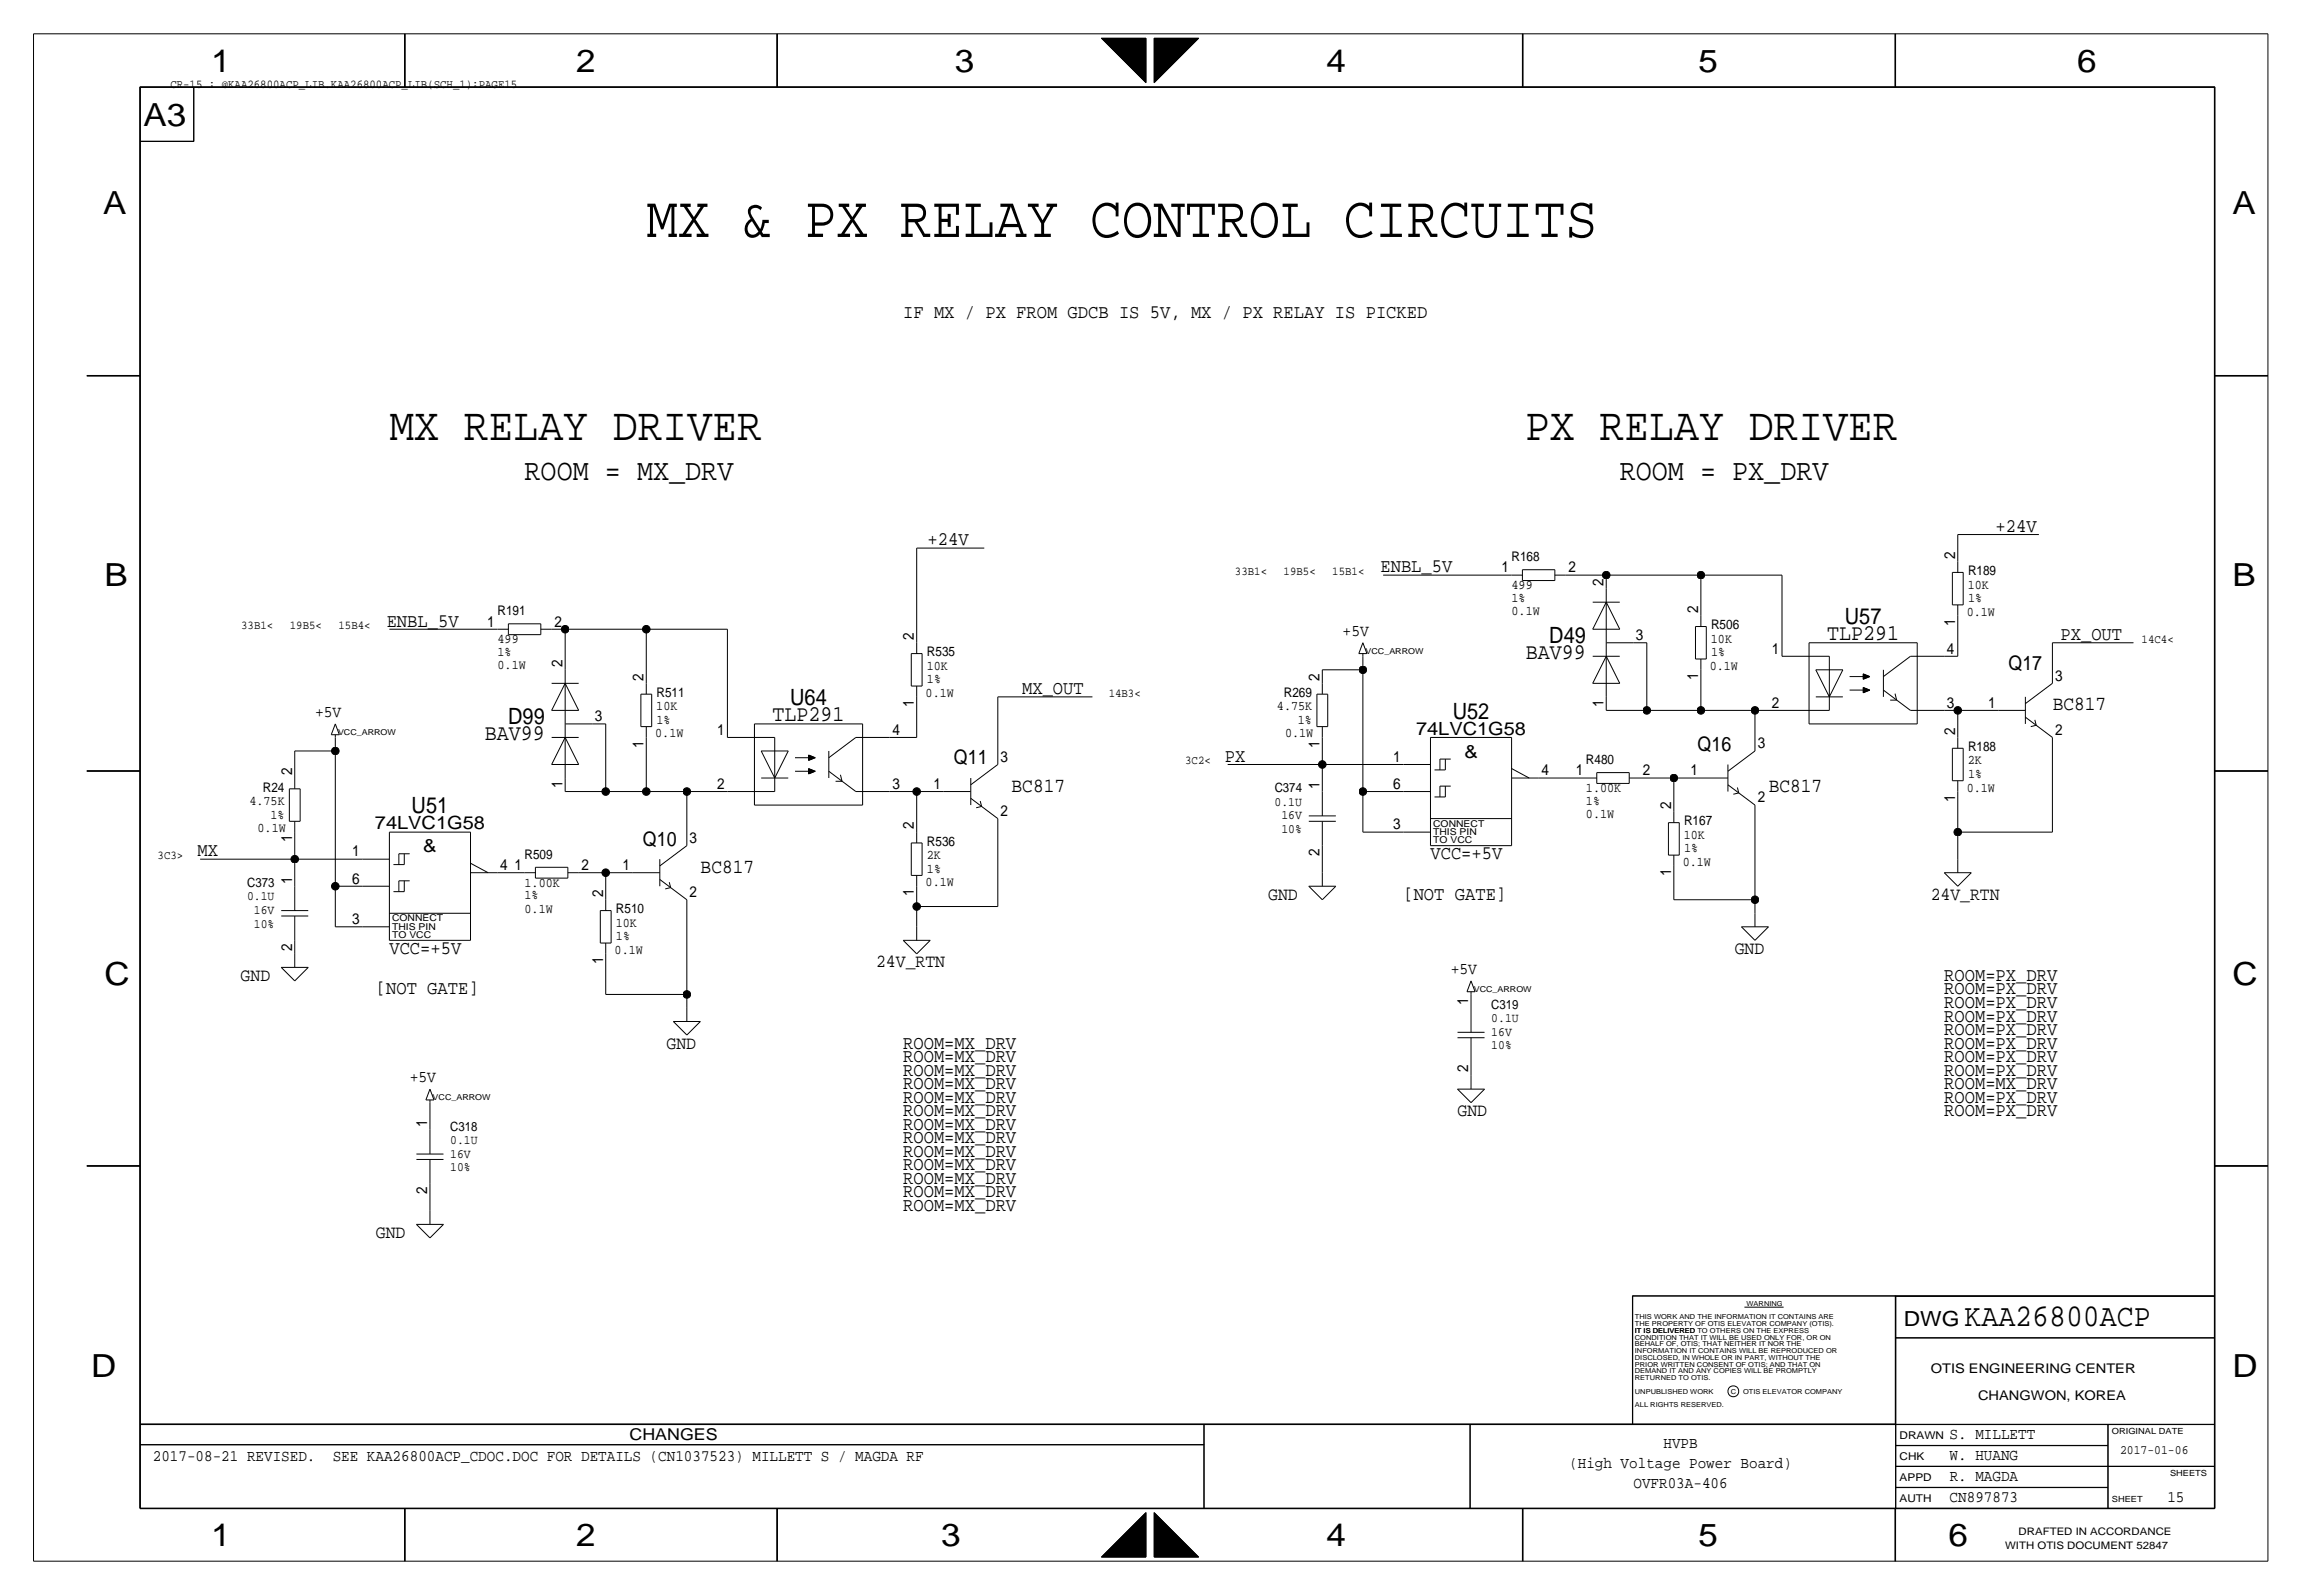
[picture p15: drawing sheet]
<svg xmlns="http://www.w3.org/2000/svg" width="432mm" height="300mm" viewBox="0 0 432 300" stroke-linecap="round" stroke-linejoin="round" font-family="sans-serif">
<defs><g id="words">
<text font-size="11.1" x="121.4" y="44.5">MX &amp; PX RELAY CONTROL CIRCUITS</text>
<g font-size="8.7">
<text x="73.2" y="82.6">MX RELAY DRIVER</text>
<text x="286.5" y="82.6">PX RELAY DRIVER</text>
</g>
<g font-size="6">
<text x="39.7" y="13.5">1</text>
<text x="108.3" y="13.5">2</text>
<text x="179.4" y="13.5">3</text>
<text x="249.2" y="13.5">4</text>
<text x="319.1" y="13.5">5</text>
<text x="390.2" y="13.5">6</text>
<text x="27" y="23.7">A3</text>
<text x="19.4" y="40.2">A</text>
<text x="419.4" y="40.2">A</text>
<text x="19.7" y="110">B</text>
<text x="419.4" y="110">B</text>
<text x="19.7" y="185">C</text>
<text x="419.4" y="185">C</text>
<text x="17.1" y="258.6">D</text>
<text x="419.4" y="258.6">D</text>
<text x="39.7" y="290.4">1</text>
<text x="108.3" y="290.4">2</text>
<text x="176.8" y="290.4">3</text>
<text x="249.2" y="290.4">4</text>
<text x="319.1" y="290.4">5</text>
<text x="366.1" y="290.4">6</text>
</g>
<text font-size="5.9" x="369.1" y="249">KAA26800ACP</text>
<g font-size="5.6">
<text x="98.6" y="90.2">ROOM = MX_DRV</text>
<text x="304.3" y="90.2">ROOM = PX_DRV</text>
</g>
<g font-size="4.2">
<text x="346.6" y="117.1">U57</text>
<text x="286.7" y="123.7">BAV99</text>
<text x="291.1" y="120.7">D49</text>
<text x="343.3" y="120.2">TLP291</text>
<text x="95.5" y="135.9">D99</text>
<text x="145.1" y="135.4">TLP291</text>
<text x="148.4" y="132.4">U64</text>
<text x="272.9" y="134.9">U52</text>
<text x="91.1" y="139">BAV99</text>
<text x="77.3" y="152.7">U51</text>
</g>
<text font-size="3.9" x="357.6" y="249">DWG</text>
<g font-size="3.8">
<text x="377.3" y="125.8">Q17</text>
<text x="385.6" y="133.4">BC817</text>
<text x="179.2" y="143.6">Q11</text>
<text x="318.9" y="141">Q16</text>
<text x="190" y="148.6">BC817</text>
<text x="332.3" y="148.6">BC817</text>
<text x="120.8" y="158.8">Q10</text>
<text x="131.6" y="163.9">BC817</text>
</g>
<g font-size="3.6">
<text x="169.7" y="59.7">IF MX / PX FROM GDCB IS 5V, MX / PX RELAY IS PICKED</text>
<text x="374.9" y="99.9">+24V</text>
<text x="174.2" y="102.4">+24V</text>
<text x="259.3" y="107.5">ENBL_5V</text>
<text x="72.6" y="117.7">ENBL_5V</text>
<text x="387.1" y="120.2">PX_OUT</text>
<text x="192" y="130.4">MX_OUT</text>
<text x="230.1" y="143.1">PX</text>
<text x="37.1" y="160.8">MX</text>
<text x="268.7" y="161.3">VCC=+5V</text>
<text x="263.7" y="169">[NOT GATE]</text>
<text x="73.2" y="179.1">VCC=+5V</text>
<text x="365.3" y="184.2">ROOM=PX_DRV</text>
<text x="70.6" y="186.7">[NOT GATE]</text>
<text x="365.2" y="191.8">ROOM=PX_DRV</text>
<text x="365.2" y="189.3">ROOM=PX_DRV</text>
<text x="365.2" y="186.7">ROOM=PX_DRV</text>
<text x="365.3" y="196.9">ROOM=PX_DRV</text>
<text x="365.3" y="194.4">ROOM=PX_DRV</text>
<text x="169.7" y="202">ROOM=MX_DRV</text>
<text x="169.7" y="199.4">ROOM=MX_DRV</text>
<text x="365.3" y="202">ROOM=PX_DRV</text>
<text x="365.3" y="199.4">ROOM=PX_DRV</text>
<text x="169.7" y="209.6">ROOM=MX_DRV</text>
<text x="169.7" y="207.1">ROOM=MX_DRV</text>
<text x="169.7" y="204.5">ROOM=MX_DRV</text>
<text x="365.3" y="207.1">ROOM=PX_DRV</text>
<text x="365.3" y="204.5">ROOM=MX_DRV</text>
<text x="365.3" y="209.6">ROOM=PX_DRV</text>
<text x="169.7" y="214.7">ROOM=MX_DRV</text>
<text x="169.7" y="212.1">ROOM=MX_DRV</text>
<text x="169.7" y="217.2">ROOM=MX_DRV</text>
<text x="169.7" y="224.8">ROOM=MX_DRV</text>
<text x="169.7" y="227.4">ROOM=MX_DRV</text>
<text x="169.7" y="222.3">ROOM=MX_DRV</text>
</g>
<g font-size="3.5">
<text x="238.3" y="169">GND</text>
<text x="362.7" y="169">24V_RTN</text>
<text x="325.9" y="179.1">GND</text>
<text x="45.2" y="184.2">GND</text>
<text x="164.6" y="181.7">24V_RTN</text>
<text x="125.2" y="196.9">GND</text>
<text x="273.8" y="209.6">GND</text>
<text x="70.6" y="232.5">GND</text>
</g>
<g font-size="3.4">
<text x="266" y="138">74LVC1G58</text>
<text x="275.1" y="142.3">&amp;</text>
<text x="70.4" y="155.8">74LVC1G58</text>
<text x="79.5" y="160.1">&amp;</text>
</g>
<g font-size="3.1">
<text x="252.2" y="119.4">+5V</text>
<text x="59.2" y="134.7">+5V</text>
<text x="272.5" y="182.9">+5V</text>
<text x="77" y="203.3">+5V</text>
</g>
<g font-size="3">
<text x="28.7" y="274.4">2017-08-21 REVISED.</text>
<text x="62.5" y="274.4">SEE KAA26800ACP_CDOC.DOC FOR DETAILS (CN1037523) MILLETT S / MAGDA RF</text>
<text x="118.3" y="270.4">CHANGES</text>
<text x="294.8" y="275.6">(High Voltage Power Board)</text>
<text x="312.5" y="271.8">HVPB</text>
<text x="366.3" y="274.1">W. HUANG</text>
<text x="366.3" y="270.3">S. MILLETT</text>
<text x="306.9" y="279.5">OVFR03A-406</text>
<text x="366.3" y="282">CN897873</text>
<text x="366.3" y="278.2">R. MAGDA</text>
<text x="407.2" y="282">15</text>
</g>
<g font-size="2.9">
<text x="282" y="107.5">1</text>
<text x="294.6" y="107.5">2</text>
<text x="367.3" y="105" transform="rotate(-90 367.3 105)">2</text>
<text x="301.2" y="110" transform="rotate(-90 301.2 110)">2</text>
<text x="91.5" y="117.7">1</text>
<text x="104.1" y="117.7">2</text>
<text x="319" y="115.1" transform="rotate(-90 319 115.1)">2</text>
<text x="367.3" y="117.5" transform="rotate(-90 367.3 117.5)">1</text>
<text x="105.7" y="125.3" transform="rotate(-90 105.7 125.3)">2</text>
<text x="171.7" y="120.2" transform="rotate(-90 171.7 120.2)">2</text>
<text x="307.3" y="120.2">3</text>
<text x="332.8" y="122.7">1</text>
<text x="365.8" y="122.7">4</text>
<text x="120.9" y="127.8" transform="rotate(-90 120.9 127.8)">2</text>
<text x="247.9" y="127.8" transform="rotate(-90 247.9 127.8)">2</text>
<text x="319" y="127.7" transform="rotate(-90 319 127.7)">1</text>
<text x="386.1" y="127.8">3</text>
<text x="111.8" y="135.4">3</text>
<text x="134.7" y="138">1</text>
<text x="167.6" y="138">4</text>
<text x="171.7" y="132.8" transform="rotate(-90 171.7 132.8)">1</text>
<text x="301.2" y="132.8" transform="rotate(-90 301.2 132.8)">1</text>
<text x="332.8" y="132.9">2</text>
<text x="365.8" y="132.9">3</text>
<text x="367.3" y="138" transform="rotate(-90 367.3 138)">2</text>
<text x="373.5" y="132.9">1</text>
<text x="386.1" y="138">2</text>
<text x="120.9" y="140.4" transform="rotate(-90 120.9 140.4)">1</text>
<text x="188" y="143.1">3</text>
<text x="247.9" y="140.4" transform="rotate(-90 247.9 140.4)">1</text>
<text x="261.7" y="143.1">1</text>
<text x="330.2" y="140.5">3</text>
<text x="54.9" y="145.6" transform="rotate(-90 54.9 145.6)">2</text>
<text x="105.7" y="148" transform="rotate(-90 105.7 148)">1</text>
<text x="134.7" y="148.1">2</text>
<text x="167.6" y="148.1">3</text>
<text x="175.4" y="148.1">1</text>
<text x="247.9" y="148.1" transform="rotate(-90 247.9 148.1)">1</text>
<text x="261.7" y="148.1">6</text>
<text x="289.6" y="145.6">4</text>
<text x="296" y="145.6">1</text>
<text x="308.6" y="145.6">2</text>
<text x="317.6" y="145.6">1</text>
<text x="171.7" y="155.8" transform="rotate(-90 171.7 155.8)">2</text>
<text x="188" y="153.2">2</text>
<text x="261.7" y="155.8">3</text>
<text x="313.9" y="151.9" transform="rotate(-90 313.9 151.9)">2</text>
<text x="330.2" y="150.7">2</text>
<text x="367.3" y="150.6" transform="rotate(-90 367.3 150.6)">1</text>
<text x="54.9" y="158.2" transform="rotate(-90 54.9 158.2)">1</text>
<text x="66.1" y="160.8">1</text>
<text x="129.5" y="158.3">3</text>
<text x="247.9" y="160.7" transform="rotate(-90 247.9 160.7)">2</text>
<text x="54.9" y="165.9" transform="rotate(-90 54.9 165.9)">1</text>
<text x="66.1" y="165.9">6</text>
<text x="94" y="163.4">4</text>
<text x="96.6" y="163.4">1</text>
<text x="109.2" y="163.4">2</text>
<text x="116.9" y="163.4">1</text>
<text x="313.9" y="164.5" transform="rotate(-90 313.9 164.5)">1</text>
<text x="66.1" y="173.5">3</text>
<text x="113.3" y="168.5" transform="rotate(-90 113.3 168.5)">2</text>
<text x="129.5" y="168.5">2</text>
<text x="171.7" y="168.3" transform="rotate(-90 171.7 168.3)">1</text>
<text x="54.9" y="178.5" transform="rotate(-90 54.9 178.5)">2</text>
<text x="113.3" y="181" transform="rotate(-90 113.3 181)">1</text>
<text x="275.8" y="188.8" transform="rotate(-90 275.8 188.8)">1</text>
<text x="275.8" y="201.4" transform="rotate(-90 275.8 201.4)">2</text>
<text x="80.3" y="211.6" transform="rotate(-90 80.3 211.6)">1</text>
<text x="80.3" y="224.2" transform="rotate(-90 80.3 224.2)">2</text>
</g>
<g font-size="2.5">
<text x="284" y="105.4">R168</text>
<text x="284" y="110.6">499</text>
<text x="284" y="113">1%</text>
<text x="369.7" y="110.5">10K</text>
<text x="369.7" y="108">R189</text>
<text x="369.7" y="113.1">1%</text>
<text x="93.5" y="115.5">R191</text>
<text x="284" y="115.5">0.1W</text>
<text x="321.5" y="118.2">R506</text>
<text x="369.5" y="115.6">0.1W</text>
<text x="93.5" y="123.1">1%</text>
<text x="93.5" y="120.8">499</text>
<text x="93.5" y="125.7">0.1W</text>
<text x="174.1" y="125.8">10K</text>
<text x="174.1" y="123.2">R535</text>
<text x="321.2" y="125.8">0.1W</text>
<text x="321.4" y="120.7">10K</text>
<text x="321.5" y="123.2">1%</text>
<text x="123.3" y="130.9">R511</text>
<text x="173.9" y="130.9">0.1W</text>
<text x="174.1" y="128.3">1%</text>
<text x="241.2" y="130.9">R269</text>
<text x="123.3" y="133.4">10K</text>
<text x="123.3" y="135.9">1%</text>
<text x="239.9" y="133.4">4.75K</text>
<text x="243.8" y="135.9">1%</text>
<text x="123.1" y="138.5">0.1W</text>
<text x="241.4" y="138.5">0.1W</text>
<text x="297.9" y="143.5">R480</text>
<text x="369.7" y="143.6">2K</text>
<text x="369.7" y="141">R188</text>
<text x="49.4" y="148.6">R24</text>
<text x="297.9" y="148.7">1.00K</text>
<text x="369.5" y="148.6">0.1W</text>
<text x="369.7" y="146.1">1%</text>
<text x="46.9" y="151.2">4.75K</text>
<text x="50.8" y="153.7">1%</text>
<text x="297.9" y="153.6">0.1W</text>
<text x="297.9" y="151.1">1%</text>
<text x="316.4" y="155">R167</text>
<text x="48.4" y="156.3">0.1W</text>
<text x="98.6" y="161.2">R509</text>
<text x="174.1" y="161.3">2K</text>
<text x="174.1" y="158.8">R536</text>
<text x="316.3" y="157.5">10K</text>
<text x="316.4" y="160.1">1%</text>
<text x="98.6" y="166.5">1.00K</text>
<text x="173.9" y="166.4">0.1W</text>
<text x="174.1" y="163.9">1%</text>
<text x="316.1" y="162.6">0.1W</text>
<text x="98.6" y="171.4">0.1W</text>
<text x="98.6" y="168.9">1%</text>
<text x="115.7" y="171.5">R510</text>
<text x="115.5" y="179.1">0.1W</text>
<text x="115.7" y="174">10K</text>
<text x="115.7" y="176.6">1%</text>
<text x="362.7" y="257.9">OTIS ENGINEERING CENTER</text>
<text x="371.6" y="262.9">CHANGWON, KOREA</text>
</g>
<g font-size="2.4">
<text x="239.5" y="148.8">C374</text>
<text x="239.5" y="151.3">0.1U</text>
<text x="240.7" y="153.9">16V</text>
<text x="240.7" y="156.4">10%</text>
<text x="46.4" y="166.6">C373</text>
<text x="46.4" y="169.1">0.1U</text>
<text x="47.7" y="171.7">16V</text>
<text x="47.7" y="174.2">10%</text>
<text x="280.2" y="189.4">C319</text>
<text x="280.2" y="191.9">0.1U</text>
<text x="280.2" y="194.5">16V</text>
<text x="280.2" y="197.1">10%</text>
<text x="84.6" y="212.3">C318</text>
<text x="84.6" y="214.8">0.1U</text>
<text x="84.6" y="219.9">10%</text>
<text x="84.6" y="217.4">16V</text>
<text x="398.3" y="273.1">2017-01-06</text>
</g>
<g font-size="2.3">
<text x="32" y="16.6">CR-15 : @KAA26800ACP_LIB.KAA26800ACP_LIB(SCH_1):PAGE15</text>
<text x="232" y="108">33B1&lt;</text>
<text x="241.1" y="108">19B5&lt;</text>
<text x="250.3" y="108">15B1&lt;</text>
<text x="45.3" y="118.2">33B1&lt;</text>
<text x="54.5" y="118.2">19B5&lt;</text>
<text x="63.6" y="118.2">15B4&lt;</text>
<text x="402.3" y="120.7">14C4&lt;</text>
<text x="208.3" y="130.9">14B3&lt;</text>
<text x="222.7" y="143.6">3C2&lt;</text>
<text x="29.6" y="161.3">3C3&gt;</text>
</g>
<g font-size="2">
<text x="356.9" y="270.3">DRAWN</text>
<text x="356.9" y="274.1">CHK</text>
<text x="356.9" y="282">AUTH</text>
<text x="356.9" y="278.2">APPD</text>
<text x="376.7" y="290.9">WITH OTIS DOCUMENT 52847</text>
<text x="379.2" y="288.3">DRAFTED IN ACCORDANCE</text>
</g>
<g font-size="1.8">
<text x="269.2" y="155.2">CONNECT</text>
<text x="269.2" y="158.3">TO VCC</text>
<text x="269.2" y="156.8">THIS PIN</text>
<text x="73.7" y="173">CONNECT</text>
<text x="73.7" y="176.1">TO VCC</text>
<text x="73.7" y="174.5">THIS PIN</text>
</g>
<g font-size="1.6">
<text x="396.7" y="269.3">ORIGINAL DATE</text>
<text x="396.7" y="282">SHEET</text>
<text x="407.7" y="277.2">SHEETS</text>
</g>
<g font-size="1.5">
<text x="256.5" y="122.7">VCC_ARROW</text>
<text x="63.5" y="138">VCC_ARROW</text>
<text x="276.9" y="186.2">VCC_ARROW</text>
<text x="81.3" y="206.6">VCC_ARROW</text>
</g>
<g font-size="1.3">
<text x="328.1" y="245.2">WARNING</text>
<text x="307.1" y="249">THE PROPERTY OF OTIS ELEVATOR COMPANY (OTIS).</text>
<text x="307.1" y="250.3">IT IS DELIVERED</text>
<text x="307.1" y="247.8">THIS WORK AND THE INFORMATION IT CONTAINS ARE</text>
<text x="307.1" y="250.3">IT IS DELIVERED TO OTHERS ON THE EXPRESS</text>
<text x="307.1" y="251.6">CONDITION THAT IT WILL BE USED ONLY FOR, OR ON</text>
<text x="307.1" y="252.8">BEHALF OF, OTIS; THAT NEITHER IT NOR THE</text>
<text x="307.1" y="254.1">INFORMATION IT CONTAINS WILL BE REPRODUCED OR</text>
<text x="307.1" y="255.4">DISCLOSED, IN WHOLE OR IN PART, WITHOUT THE</text>
<text x="307.1" y="256.6">PRIOR WRITTEN CONSENT OF OTIS; AND THAT ON</text>
<text x="307.1" y="257.9">DEMAND IT AND ANY COPIES WILL BE PROMPTLY</text>
<text x="307.1" y="259.2">RETURNED TO OTIS.</text>
<text x="307.1" y="261.7">UNPUBLISHED WORK</text>
<text x="325.2" y="261.7">C</text>
<text x="327.5" y="261.7">OTIS ELEVATOR COMPANY</text>
<text x="307.1" y="264.3">ALL RIGHTS RESERVED.</text>
</g>
</g></defs>
<g fill="none" stroke="#000" stroke-width=".19">
<path d="M6.3 6.4v286.8zM6.3 6.4h419.8zM26.3 16.3v267zM26.3 16.3h389.8zM26.3 16.4v266.9zM26.3 16.4h389.8zM26.4 16.4h389.6zM26.4 16.4v266.9zM36.4 16.4v10.2zM76 6.4v10zM76.1 6.4v10zM145.9 6.4v10z"/>
<path d="M146 6.4v10zM206.9 7.2h8.4zM206.9 7.2l8.4 8.3zM207 7.2h.1M207 7.2v.1zM207.1 7.2v.1zM207.1 7.2v.2zM207.2 7.2v.2zM207.2 7.2v.3zM207.3 7.2v.3zM207.3 7.2v.4zM207.4 7.2v.4z"/>
<path d="M207.4 7.2v.5zM207.5 7.2v.5zM207.5 7.2v.6zM207.6 7.2v.6zM207.6 7.2v.7zM207.7 7.2v.7zM207.7 7.2v.8zM207.8 7.2v.8zM207.8 7.2v.9zM207.9 7.2v.9zM207.9 7.2v1zM208 7.2v1z"/>
<path d="M208 7.2v1.1zM208.1 7.2v1.1zM208.1 7.2v1.2zM208.2 7.2v1.2zM208.2 7.2v1.3zM208.3 7.2v1.3zM208.3 7.2v1.4zM208.4 7.2v1.4zM208.4 7.2v1.5zM208.5 7.2v1.5zM208.5 7.2v1.6zM208.6 7.2v1.6z"/>
<path d="M208.6 7.2v1.7zM208.7 7.2v1.7zM208.7 7.2v1.8zM208.8 7.2v1.8zM208.8 7.2v1.9zM208.9 7.2v1.9zM208.9 7.2v2zM209 7.2v2zM209 7.2v2.1zM209.1 7.2v2.1zM209.1 7.2v2.2zM209.2 7.2v2.2z"/>
<path d="M209.2 7.2v2.3zM209.3 7.2v2.4zM209.4 7.2v2.5zM209.5 7.2v2.6zM209.6 7.2v2.7zM209.7 7.2v2.7zM209.7 7.2v2.8zM209.8 7.2v2.8zM209.8 7.2v2.9zM209.9 7.2v2.9zM209.9 7.2v3zM210 7.2v3z"/>
<path d="M210 7.2v3.1zM210.1 7.2v3.1zM210.1 7.2v3.2zM210.2 7.2v3.2zM210.2 7.2v3.3zM210.3 7.2v3.3zM210.3 7.2v3.4zM210.4 7.2v3.4zM210.4 7.2v3.5zM210.5 7.2v3.5zM210.5 7.2v3.6zM210.6 7.2v3.6z"/>
<path d="M210.6 7.2v3.7zM210.7 7.2v3.7zM210.7 7.2v3.8zM210.8 7.2v3.8zM210.8 7.2v3.9zM210.9 7.2v3.9zM210.9 7.2v4zM211 7.2v4zM211 7.2v4.1zM211.1 7.2v4.1zM211.1 7.2v4.2zM211.2 7.2v4.2z"/>
<path d="M211.2 7.2v4.3zM211.3 7.2v4.3zM211.3 7.2v4.4zM211.4 7.2v4.4zM211.4 7.2v4.5zM211.5 7.2v4.5zM211.5 7.2v4.6zM211.6 7.2v4.6zM211.6 7.2v4.7zM211.7 7.2v4.7zM211.7 7.2v4.8zM211.8 7.2v4.8z"/>
<path d="M211.8 7.2v4.9zM211.9 7.2v4.9zM211.9 7.2v5zM212 7.2v5zM212 7.2v5.1zM212.1 7.2v5.1zM212.1 7.2v5.2zM212.2 7.2v5.2zM212.2 7.2v5.3zM212.3 7.2v5.3zM212.3 7.2v5.4zM212.4 7.2v5.4z"/>
<path d="M212.4 7.2v5.5zM212.5 7.2v5.6zM212.6 7.2v5.7zM212.7 7.2v5.8zM212.8 7.2v5.8zM212.8 7.2v5.9zM212.9 7.2v5.9zM212.9 7.2v6zM213 7.2v6zM213 7.2v6.1zM213.1 7.2v6.1zM213.1 7.2v6.2z"/>
<path d="M213.2 7.2v6.2zM213.2 7.2v6.3zM213.3 7.2v6.3zM213.3 7.2v6.4zM213.4 7.2v6.4zM213.4 7.2v6.5zM213.5 7.2v6.5zM213.5 7.2v6.6zM213.6 7.2v6.6zM213.6 7.2v6.7zM213.7 7.2v6.7zM213.7 7.2v6.8z"/>
<path d="M213.8 7.2v6.8zM213.8 7.2v6.9zM213.9 7.2v6.9zM213.9 7.2v7zM214 7.2v7zM214 7.2v7.1zM214.1 7.2v7.1zM214.1 7.2v7.2zM214.2 7.2v7.2zM214.2 7.2v7.3zM214.3 7.2v7.3zM214.3 7.2v7.4z"/>
<path d="M214.4 7.2v7.4zM214.4 7.2v7.5zM214.5 7.2v7.5zM214.5 7.2v7.6zM214.6 7.2v7.6zM214.6 7.2v7.7zM214.7 7.2v7.7zM214.7 7.2v7.8zM214.8 7.2v7.8zM214.8 7.2v7.9zM214.9 7.2v7.9zM214.9 7.2v8z"/>
<path d="M215 7.2v8zM215 7.2v8.1zM215.1 7.2v8.1zM215.1 7.2v8.2zM215.2 7.2v8.2zM215.2 7.2v8.3zM215.3 7.2v8.3zM216.8 7.2v8.3zM216.8 7.2h8.4zM216.9 7.2v8.3zM216.9 7.2v8.2zM217 7.2v8.2z"/>
<path d="M217 7.2v8.1zM217.1 7.2v8.1zM217.1 7.2v8zM217.2 7.2v8zM217.2 7.2v7.9zM217.3 7.2v7.9zM217.3 7.2v7.8zM217.4 7.2v7.8zM217.4 7.2v7.7zM217.5 7.2v7.7zM217.5 7.2v7.6zM217.6 7.2v7.6z"/>
<path d="M217.6 7.2v7.5zM217.7 7.2v7.5zM217.7 7.2v7.4zM217.8 7.2v7.4zM217.8 7.2v7.3zM217.9 7.2v7.3zM217.9 7.2v7.2zM218 7.2v7.2zM218 7.2v7.1zM218.1 7.2v7.1zM218.1 7.2v7zM218.2 7.2v7z"/>
<path d="M218.2 7.2v6.9zM218.3 7.2v6.9zM218.3 7.2v6.8zM218.4 7.2v6.8zM218.4 7.2v6.7zM218.5 7.2v6.7zM218.5 7.2v6.6zM218.6 7.2v6.6zM218.6 7.2v6.5zM218.7 7.2v6.5zM218.7 7.2v6.4zM218.8 7.2v6.4z"/>
<path d="M218.8 7.2v6.3zM218.9 7.2v6.3zM218.9 7.2v6.2zM219 7.2v6.2zM219 7.2v6.1zM219.1 7.2v6.1zM219.2 7.2v6zM219.3 7.2v5.9zM219.4 7.2v5.8zM219.5 7.2v5.7zM219.6 7.2v5.6zM219.7 7.2v5.5z"/>
<path d="M219.7 7.2v5.4zM219.8 7.2v5.4zM219.8 7.2v5.3zM219.9 7.2v5.3zM219.9 7.2v5.2zM220 7.2v5.2zM220 7.2v5.1zM220.1 7.2v5.1zM220.1 7.2v5zM220.2 7.2v5zM220.2 7.2v4.9zM220.3 7.2v4.9z"/>
<path d="M220.3 7.2v4.8zM220.4 7.2v4.8zM220.4 7.2v4.7zM220.5 7.2v4.7zM220.5 7.2v4.6zM220.6 7.2v4.6zM220.6 7.2v4.5zM220.7 7.2v4.5zM220.7 7.2v4.4zM220.8 7.2v4.4zM220.8 7.2v4.3zM220.9 7.2v4.3z"/>
<path d="M220.9 7.2v4.2zM221 7.2v4.2zM221 7.2v4.1zM221.1 7.2v4.1zM221.1 7.2v4zM221.2 7.2v4zM221.2 7.2v3.9zM221.3 7.2v3.9zM221.3 7.2v3.8zM221.4 7.2v3.8zM221.4 7.2v3.7zM221.5 7.2v3.7z"/>
<path d="M221.5 7.2v3.6zM221.6 7.2v3.6zM221.6 7.2v3.5zM221.7 7.2v3.5zM221.7 7.2v3.4zM221.8 7.2v3.4zM221.8 7.2v3.3zM221.9 7.2v3.3zM221.9 7.2v3.2zM222 7.2v3.2zM222 7.2v3.1zM222.1 7.2v3.1z"/>
<path d="M222.1 7.2v3zM222.2 7.2v3zM222.2 7.2v2.9zM222.3 7.2v2.9zM222.4 7.2v2.8zM222.5 7.2v2.7zM222.6 7.2v2.6zM222.7 7.2v2.5zM222.8 7.2v2.4zM222.9 7.2v2.3zM222.9 7.2v2.2zM223 7.2v2.2z"/>
<path d="M223 7.2v2.1zM223.1 7.2v2.1zM223.1 7.2v2zM223.2 7.2v2zM223.2 7.2v1.9zM223.3 7.2v1.9zM223.3 7.2v1.8zM223.4 7.2v1.8zM223.4 7.2v1.7zM223.5 7.2v1.7zM223.5 7.2v1.6zM223.6 7.2v1.6z"/>
<path d="M223.6 7.2v1.5zM223.7 7.2v1.5zM223.7 7.2v1.4zM223.8 7.2v1.4zM223.8 7.2v1.3zM223.9 7.2v1.3zM223.9 7.2v1.2zM224 7.2v1.2zM224 7.2v1.1zM224.1 7.2v1.1zM224.1 7.2v1zM224.2 7.2v1z"/>
<path d="M224.2 7.2v.9zM224.3 7.2v.9zM224.3 7.2v.8zM224.4 7.2v.8zM224.4 7.2v.7zM224.5 7.2v.7zM224.5 7.2v.6zM224.6 7.2v.6zM224.6 7.2v.5zM224.7 7.2v.5zM224.7 7.2v.4zM224.8 7.2v.4z"/>
<path d="M224.8 7.2v.3zM224.9 7.2v.3zM224.9 7.2v.2zM225 7.2v.2zM225 7.2v.1zM225.1 7.2v.1zM225.1 7.2h.1M225.2 7.2l-8.4 8.3zM286 6.4v10zM286.1 6.4v10zM356 6.4v10zM356.1 6.4v10z"/>
<path d="M416 16.4v266.9zM416.1 16.4v266.9zM416.1 16.3v267zM426.1 6.4v286.8zM26.3 26.5h10.1zM26.3 26.6h10.1zM16.3 70.6h10zM16.3 70.5h10zM416.1 70.6h10zM416.1 70.5h10zM73.2 118.2h20.3zM93.5 118.2h2z"/>
<path d="M95.5 117.1h6.1zM95.5 119.2h6.1zM95.5 117.1v2.1zM101.6 118.2h2zM101.6 117.1v2.1zM103.6 118.2h2.6zM106.2 118.2v7.6zM106.2 118.2h15.2zM121.4 118.2h15.3zM121.4 118.2v10.1zM136.7 118.2v20.3zM172.2 102.9h12.7z"/>
<path d="M172.2 102.9v17.8zM259.8 108h24.2zM284 108h2zM286 109h6.1zM286 107v2zM286 107h6.1zM292.1 108h2zM292.1 107v2zM294.1 108h7.7zM299.2 113.1h5.1zM299.2 118.2h5.1zM301.8 113.1l-2.6 5.1z"/>
<path d="M301.8 108h17.7zM301.8 108v2.5zM301.8 110.5v20.4zM301.8 113.1l2.5 5.1zM318.5 117.7v6zM318.5 117.7h2zM319.5 108v7.6zM319.5 115.6v2.1zM319.5 108h15.3zM320.5 117.7v6zM334.8 108v15.2zM366.8 107.5h2z"/>
<path d="M366.8 113.6h2zM366.8 107.5v6.1zM367.8 100.4h15.2zM367.8 100.4v5.1zM367.8 115.6v7.6zM367.8 105.5v2zM367.8 113.6v2zM368.8 107.5v6.1zM62.2 138h1.6zM63 135.9l-.8 2.1zM63 138.5v2.5zM63 135.9l.8 2.1z"/>
<path d="M63 138v.5zM103.6 133.4h5.1zM103.6 138.5h5.1zM103.6 128.3h5.1zM106.2 125.8v20.3zM106.2 138.5l2.5 5.1zM106.2 128.3l2.5 5.1zM106.2 138.5l-2.6 5.1zM106.2 128.3l-2.6 5.1zM106.2 135.9h5.1zM111.3 135.9h2.5zM113.8 135.9v12.7z"/>
<path d="M120.4 136.4h2zM120.4 130.4v6zM120.4 130.4h2zM121.4 138.5v10.1zM121.4 128.3v2.1zM121.4 136.4v2.1zM122.4 130.4v6zM136.7 138.5h8.8zM141.7 135.9h20.4zM141.7 135.9v15.3zM145.5 138.5v10.1zM160.8 138.5h6.3z"/>
<path d="M162.1 135.9v15.3zM167.1 138.5h5.1zM171.2 128.8h2zM171.2 122.7v6.1zM171.2 122.7h2zM172.2 130.9v7.6zM172.2 120.7v2zM172.2 128.8v2.1zM173.2 122.7v6.1zM187.5 130.9v12.7zM187.5 130.9h17.7zM247.4 136.4h2z"/>
<path d="M247.4 130.4v6zM247.4 130.4h2zM248.4 125.8h7.6zM248.4 125.8v2.5zM248.4 138.5v5.1zM248.4 128.3v2.1zM248.4 136.4v2.1zM249.4 130.4v6zM255.3 122.7h1.5zM256 120.7l-.7 2zM256 125.8v22.8zM256 123.2v2.6z"/>
<path d="M256 120.7l.8 2zM256 122.7v.5zM268.7 138.5h15.3zM268.7 138.5v20.3zM284 138.5v20.3zM299.2 123.2h5.1zM299.2 128.3h5.1zM301.8 123.2l-2.6 5.1zM301.8 133.4h7.6zM301.8 130.9v2.5zM301.8 123.2l2.5 5.1zM301.8 120.7h5z"/>
<path d="M306.8 120.7h2.6zM309.4 133.4h10.1zM309.4 120.7v12.7zM318.5 123.7h2zM319.5 133.4h10.2zM319.5 125.8v7.6zM319.5 123.7v2.1zM329.7 133.4v7.6zM329.7 133.4h5.1zM334.8 123.2h8.9zM334.8 133.4h8.9zM339.9 135.9h20.3z"/>
<path d="M339.9 120.7v15.2zM339.9 120.7h20.3zM341.1 130.9h5.1zM341.1 125.8l2.6 5.1zM341.1 125.8h5.1zM343.7 123.2v10.2zM346.2 125.8l-2.5 5.1zM347.5 129.6h3.8zM347.5 127.1h3.8zM350 130h.1zM350 130h.3zM350 129.9h.4z"/>
<path d="M350 129.9h.5zM350 129.8h.6zM350 129.8h.8zM350 129.7h.9zM350 129.7h1zM350 129.6h1.1zM350 129.5h1.1zM350 129.5h1zM350 129.4h.9zM350 129.4h.7zM350 129.3h.6zM350 129.3h.5z"/>
<path d="M350 129.2h.4zM350 129.2h.3zM350 129.1h.1zM350 126.6h.1zM350 126.6h.3zM350 126.7h.4zM350 126.7h.5zM350 126.8h.6zM350 126.8h.7zM350 126.9h.9zM350 126.9h1zM350 127h1.1z"/>
<path d="M350 127.1h1.1zM350 127.2h1zM350 127.2h.9zM350 127.3h.8zM350 127.3h.6zM350 127.4h.5zM350 127.4h.4zM350 127.5h.3zM350 127.5h.1zM350 126.5l1.3 .6zM350 126.5v1.1zM350 129.1l1.3 .5z"/>
<path d="M350 129.1v1zM350 127.6l1.3-.5zM350 130.1l1.3-.5zM353.8 129.6l5.1 3.8zM353.8 127.1l5.1-3.9zM353.8 125.8v5.1zM355.1 131.5h1.2zM356 130.3l.3 1.2zM358.9 123.2h6.4zM358.9 133.4h6.4zM360.2 120.7v15.2zM365.3 133.4h2.5z"/>
<path d="M365.3 123.2h2.5zM367.8 133.4h7.6zM367.8 133.4v5.1zM367.8 138.5v2zM375.4 133.4h5.1zM380.5 134.7l5.1 3.8zM380.5 132.1l5.1-3.8zM380.5 130.9v5zM381.5 136.4l1-.2zM382.3 135.2l.2 1zM385.6 138.5v17.8zM385.6 120.7h15.2z"/>
<path d="M385.6 120.7v7.6zM16.3 144.7h10zM16.3 144.8h10zM54.4 154.2h2zM54.4 148.1v6.1zM54.4 148.1h2zM55.4 156.3v5zM55.4 141v5.1zM55.4 141h7.6zM55.4 146.1v2zM55.4 154.2v2.1zM56.4 148.1v6.1z"/>
<path d="M63 141v25.4zM73.2 156.3h15.2zM73.2 156.3v20.3zM88.4 156.3v20.3zM103.6 143.6h5.1zM106.2 148.6h7.6zM106.2 146.1v2.5zM113.8 148.6h7.6zM121.4 148.6h7.6zM129 148.6h7.7zM129 148.6v10.2zM136.7 148.6h8.8z"/>
<path d="M141.7 151.2h20.4zM143 141l2.5 5.1zM143 141h5.1zM143 146.1h5.1zM148.1 141l-2.6 5.1zM149.4 144.8h3.8zM149.4 142.3h3.8zM151.9 145.3h.1zM151.9 145.2h.2zM151.9 145.2h.3zM151.9 145.1h.5zM151.9 145.1h.6z"/>
<path d="M151.9 145h.8zM151.9 145h.9zM151.9 144.9h1zM151.9 144.9h1.1zM151.9 144.8h1.1zM151.9 144.7h1zM151.9 144.7h.9zM151.9 144.6h.7zM151.9 144.6h.6zM151.9 144.5h.5zM151.9 144.5h.3zM151.9 144.4h.2z"/>
<path d="M151.9 144.4h.1zM151.9 141.8h.1zM151.9 141.9h.2zM151.9 141.9h.3zM151.9 142h.5zM151.9 142h.6zM151.9 142.1h.7zM151.9 142.1h.9zM151.9 142.2h1zM151.9 142.2h1.1zM151.9 142.3h1.1zM151.9 142.4h1z"/>
<path d="M151.9 142.4h.9zM151.9 142.5h.8zM151.9 142.5h.6zM151.9 142.6h.5zM151.9 142.6h.3zM151.9 142.7h.2zM151.9 142.7h.1zM151.9 141.8l1.3 .5zM151.9 141.8v1zM151.9 144.3l1.3 .5zM151.9 144.3v1zM151.9 142.8l1.3-.5z"/>
<path d="M151.9 145.3l1.3-.5zM155.7 141v5.1zM155.7 144.8l5.1 3.8zM155.7 142.3l5.1-3.8zM157 146.7h1.2zM157.9 145.5l.3 1.2zM160.8 148.6h6.3zM167.1 148.6h5.1zM171.2 158.3v6.1zM171.2 158.3h2zM172.2 148.6h5.1zM172.2 148.6v7.7z"/>
<path d="M172.2 156.3v2zM173.2 158.3v6.1zM177.3 148.6h5.1zM182.4 149.9l5.1 3.8zM182.4 147.4l5.1-3.8zM182.4 146.1v5.1zM183.4 151.7l1-.3zM184.1 150.4l.3 1zM187.5 153.7v16.5zM230.6 143.6h17.8zM245.9 153.2h5.1zM245.9 154.2h5.1z"/>
<path d="M248.4 158.8v5.1zM248.4 143.6v5zM248.4 148.6v4.6zM248.4 154.2v4.6zM248.4 143.6h15.3zM256 148.6v7.7zM256 148.6h7.7zM256 156.3h7.7zM263.7 156.3h5zM263.7 148.6h5zM263.7 143.6h5zM268.7 153.7h15.3z"/>
<path d="M268.7 158.8h15.3zM269.5 144.6h2zM269.5 149.7h2zM270.5 142.5v2.1zM270.5 147.6v2.1zM270.5 147.6h2zM270.5 142.5h2zM271.5 142.5v2.1zM271.5 147.6v2.1zM284 146.1h5.1zM284 144.3l3.3 1.8zM289.1 146.1h8.8z"/>
<path d="M297.9 146.1h2.1zM300 145.1h6.1zM300 147.1h6.1zM300 145.1v2zM306.1 146.1h2zM306.1 145.1v2zM308.1 146.1h6.4zM313.4 154.5v6.1zM313.4 154.5h2.1zM314.5 146.1v6.4zM314.5 152.5v2zM314.5 146.1h5z"/>
<path d="M315.5 154.5v6.1zM319.5 146.1h5.1zM324.6 144.8l5.1-3.8zM324.6 143.6v5zM324.6 147.4l5.1 3.8zM325.6 149.1l1-.2zM326.4 147.9l.2 1zM329.7 151.2v17.8zM366.8 140.5h2zM366.8 146.6h2zM366.8 140.5v6.1zM367.8 156.3h17.8z"/>
<path d="M367.8 148.6v7.7zM367.8 156.3v5zM367.8 146.6v2zM368.8 140.5v6.1zM416.1 144.8h10zM416.1 144.7h10zM37.6 161.3h17.8zM52.8 172h5.1zM52.8 171h5.1zM55.4 161.3h12.7zM55.4 176.6v2.5zM55.4 161.3v5.1z"/>
<path d="M55.4 179.1v2.6zM55.4 166.4v4.6zM55.4 172v4.6zM63 166.4h5.1zM63 166.4v7.6zM63 174h5.1zM68.1 174h5.1zM68.1 166.4h5.1zM68.1 161.3h5.1zM73.2 176.6h15.2zM73.2 171.5h15.2zM73.9 162.4h2z"/>
<path d="M73.9 167.4h2zM74.9 160.3v2.1zM74.9 165.4v2zM74.9 165.4h2.1zM74.9 160.3h2.1zM75.9 160.3v2.1zM75.9 165.4v2zM88.4 163.9h5.1zM88.4 162.1l3.3 1.8zM93.5 163.9h5.1zM98.6 163.9h2zM100.6 162.9h6.1z"/>
<path d="M100.6 164.9h6.1zM100.6 162.9v2zM106.7 163.9h2zM106.7 162.9v2zM108.7 163.9h5.1zM112.8 177.1h2zM112.8 171v6.1zM112.8 171h2zM113.8 163.9h5.1zM113.8 179.1v7.6zM113.8 163.9v5.1zM113.8 169v2z"/>
<path d="M113.8 177.1v2zM114.8 171v6.1zM118.9 163.9h5.1zM124 162.6l5-3.8zM124 161.3v5.1zM124 165.2l5 3.8zM125 166.9l1-.2zM125.7 165.7l.3 1zM129 169v17.7zM169.7 176.6h5.1zM169.7 176.6l2.5 2.5zM171.2 164.4h2z"/>
<path d="M172.2 170.2h15.3zM172.2 166.4v3.8zM172.2 170.2v3.8zM172.2 174v2.6zM172.2 164.4v2zM174.8 176.6l-2.6 2.5zM245.9 166.4l2.5 2.6zM245.9 166.4h5.1zM248.4 163.9v2.5zM251 166.4l-2.6 2.6zM313.4 160.6h2.1zM314.5 169h15.2z"/>
<path d="M314.5 162.6v6.4zM314.5 160.6v2zM327.2 174h5zM327.2 174l2.5 2.6zM329.7 169v2.5zM329.7 171.5v2.5zM332.2 174l-2.5 2.6zM365.3 163.9h5zM365.3 163.9l2.5 2.5zM367.8 161.3v2.6zM370.3 163.9l-2.5 2.5zM52.8 181.7h5.1z"/>
<path d="M52.8 181.7l2.6 2.5zM57.9 181.7l-2.5 2.5zM113.8 186.7h15.2zM126.5 191.8h5.1zM126.5 191.8l2.5 2.6zM129 186.7v2.6zM129 189.3v2.5zM131.6 191.8l-2.6 2.6zM273.8 193.9h5.1zM273.8 194.9h5.1zM275.6 186.2h1.5zM276.4 186.7v2.6z"/>
<path d="M276.4 199.4v2.6zM276.4 189.3v4.6zM276.4 194.9v4.5zM276.4 184.2l.7 2zM276.4 186.2v.5zM276.4 184.2l-.8 2zM16.3 219h10zM16.3 218.9h10zM78.2 216.7h5.1zM78.2 217.7h5.1zM80 206.6h1.5zM80.8 204.5l-.8 2.1z"/>
<path d="M80.8 207.1v5zM80.8 212.1v4.6zM80.8 217.7v4.6zM80.8 204.5l.7 2.1zM80.8 206.6v.5zM273.8 204.5h5.1zM273.8 204.5l2.6 2.6zM276.4 202v2.5zM278.9 204.5l-2.5 2.6zM416.1 219h10zM416.1 218.9h10zM78.2 229.9h5.1z"/>
<path d="M78.2 229.9l2.6 2.6zM80.8 222.3v5.1zM80.8 227.4v2.5zM83.3 229.9l-2.5 2.6zM306.7 243.4h109.4zM306.7 243.3h109.4zM306.7 243.3v24.2zM327.7 245.5h7.4zM356.1 243.4h60zM356.1 243.3v24.2zM356.1 251.2h60zM356.1 251.3h60z"/>
<path d="M356.1 243.3v49.9zM356.2 243.3v40zM26.3 271.3h199.9zM26.3 267.4h329.8zM26.3 267.5h389.8zM226.2 267.5v15.8zM276.1 267.5v15.8zM276.2 267.5v15.8zM356.1 279.3h39.9zM356.1 271.4h39.9zM356.1 271.5h39.9zM356.1 275.3h60z"/>
<path d="M356.1 275.4h60zM396 267.5v15.8zM6.3 293.2h419.8zM26.3 283.3h389.8zM26.3 283.2h389.8zM76 283.3v9.9zM76.1 283.3v9.9zM145.9 283.3v9.9zM146 283.3v9.9zM206.9 292.4h8.4zM207 292.4h.1M207 292.3v.1z"/>
<path d="M207.1 292.3v.1zM207.1 292.2v.2zM207.2 292.2v.2zM207.2 292.1v.3zM207.3 292v.4zM207.4 291.9v.5zM207.5 291.8v.6zM207.6 291.7v.7zM207.7 291.6v.8zM207.8 291.5v.9zM207.9 291.4v1zM208 291.3v1.1z"/>
<path d="M208.1 291.2v1.2zM208.2 291.1v1.3zM208.3 291v1.4zM208.4 290.9v1.5zM208.5 290.8v1.6zM208.6 290.7v1.7zM208.7 290.6v1.8zM208.8 290.5v1.9zM208.9 290.4v2zM209 290.3v2.1zM209.1 290.2v2.2zM209.2 290.1v2.3z"/>
<path d="M209.3 290v2.4zM209.4 289.9v2.5zM209.5 289.8v2.6zM209.6 289.7v2.7zM209.7 289.7v2.7zM209.7 289.6v2.8zM209.8 289.6v2.8zM209.8 289.5v2.9zM209.9 289.5v2.9zM209.9 289.4v3zM210 289.4v3zM210 289.3v3.1z"/>
<path d="M210.1 289.3v3.1zM210.1 289.2v3.2zM210.2 289.2v3.2zM210.2 289.1v3.3zM210.3 289.1v3.3zM210.3 289v3.4zM210.4 289v3.4zM210.4 288.9v3.5zM210.5 288.8v3.6zM210.6 288.7v3.7zM210.7 288.6v3.8zM210.8 288.5v3.9z"/>
<path d="M210.9 288.4v4zM211 288.3v4.1zM211.1 288.2v4.2zM211.2 288.1v4.3zM211.3 288v4.4zM211.4 287.9v4.5zM211.5 287.8v4.6zM211.6 287.7v4.7zM211.7 287.6v4.8zM211.8 287.5v4.9zM211.9 287.4v5zM212 287.3v5.1z"/>
<path d="M212.1 287.2v5.2zM212.2 287.1v5.3zM212.3 287v5.4zM212.4 286.9v5.5zM212.5 286.8v5.6zM212.6 286.7v5.7zM212.7 286.6v5.8zM212.8 286.6v5.8zM212.8 286.5v5.9zM212.9 286.5v5.9zM212.9 286.4v6zM213 286.4v6z"/>
<path d="M213 286.3v6.1zM213.1 286.3v6.1zM213.1 286.2v6.2zM213.2 286.2v6.2zM213.2 286.1v6.3zM213.3 286.1v6.3zM213.3 286v6.4zM213.4 286v6.4zM213.4 285.9v6.5zM213.5 285.9v6.5zM213.5 285.8v6.6zM213.6 285.7v6.7z"/>
<path d="M213.7 285.6v6.8zM213.8 285.5v6.9zM213.9 285.4v7zM214 285.3v7.1zM214.1 285.2v7.2zM214.2 285.1v7.3zM214.3 285v7.4zM214.4 284.9v7.5zM214.5 284.8v7.6zM214.6 284.7v7.7zM214.7 284.6v7.8zM214.8 284.5v7.9z"/>
<path d="M214.9 284.4v8zM215 284.3v8.1zM215.1 284.2v8.2zM215.2 284.1v8.3zM215.3 284l-8.4 8.4zM215.3 284v8.4zM216.8 284v8.4zM216.8 284l8.4 8.4zM216.8 292.4h8.4zM216.9 284.1v8.3zM217 284.2v8.2zM217.1 284.3v8.1z"/>
<path d="M217.2 284.4v8zM217.3 284.5v7.9zM217.4 284.6v7.8zM217.5 284.7v7.7zM217.6 284.8v7.6zM217.7 284.9v7.5zM217.8 285v7.4zM217.9 285.1v7.3zM218 285.2v7.2zM218.1 285.3v7.1zM218.2 285.4v7zM218.3 285.5v6.9z"/>
<path d="M218.4 285.6v6.8zM218.5 285.7v6.7zM218.6 285.8v6.6zM218.6 285.9v6.5zM218.7 285.9v6.5zM218.7 286v6.4zM218.8 286v6.4zM218.8 286.1v6.3zM218.9 286.1v6.3zM218.9 286.2v6.2zM219 286.2v6.2zM219 286.3v6.1z"/>
<path d="M219.1 286.3v6.1zM219.2 286.4v6zM219.3 286.5v5.9zM219.4 286.6v5.8zM219.5 286.7v5.7zM219.6 286.8v5.6zM219.7 286.9v5.5zM219.8 287v5.4zM219.9 287.1v5.3zM220 287.2v5.2zM220.1 287.3v5.1zM220.2 287.4v5z"/>
<path d="M220.3 287.5v4.9zM220.4 287.6v4.8zM220.5 287.7v4.7zM220.6 287.8v4.6zM220.7 287.9v4.5zM220.8 288v4.4zM220.9 288.1v4.3zM221 288.2v4.2zM221.1 288.3v4.1zM221.2 288.4v4zM221.3 288.5v3.9zM221.4 288.6v3.8z"/>
<path d="M221.5 288.7v3.7zM221.6 288.8v3.6zM221.7 288.9v3.5zM221.7 289v3.4zM221.8 289v3.4zM221.8 289.1v3.3zM221.9 289.1v3.3zM221.9 289.2v3.2zM222 289.2v3.2zM222 289.3v3.1zM222.1 289.3v3.1zM222.1 289.4v3z"/>
<path d="M222.2 289.4v3zM222.2 289.5v2.9zM222.3 289.5v2.9zM222.4 289.6v2.8zM222.5 289.7v2.7zM222.6 289.8v2.6zM222.7 289.9v2.5zM222.8 290v2.4zM222.9 290.1v2.3zM223 290.2v2.2zM223.1 290.3v2.1zM223.2 290.4v2z"/>
<path d="M223.3 290.5v1.9zM223.4 290.6v1.8zM223.5 290.7v1.7zM223.6 290.8v1.6zM223.7 290.9v1.5zM223.8 291v1.4zM223.9 291.1v1.3zM224 291.2v1.2zM224.1 291.3v1.1zM224.2 291.4v1zM224.3 291.5v.9zM224.4 291.6v.8z"/>
<path d="M224.5 291.7v.7zM224.6 291.8v.6zM224.7 291.9v.5zM224.8 292v.4zM224.9 292.1v.3zM224.9 292.2v.2zM225 292.2v.2zM225 292.3v.1zM225.1 292.3v.1zM225.1 292.4h.1M286 283.3v9.9zM286.1 283.3v9.9z"/>
<path d="M356 283.3v9.9zM356.1 283.3v9.9z"/>
<circle cx="325.6" cy="261.3" r="1.02"/>
</g>
<g fill="#000" stroke="#000" stroke-width=".19">
<circle cx="106.2" cy="118.2" r=".71"/>
<circle cx="121.4" cy="118.2" r=".71"/>
<circle cx="301.8" cy="108" r=".71"/>
<circle cx="319.5" cy="108" r=".71"/>
<circle cx="256" cy="125.8" r=".71"/>
<circle cx="309.4" cy="133.4" r=".71"/>
<circle cx="319.5" cy="133.4" r=".71"/>
<circle cx="329.7" cy="133.4" r=".71"/>
<circle cx="367.8" cy="133.4" r=".71"/>
<circle cx="63" cy="141" r=".71"/>
<circle cx="113.8" cy="148.6" r=".71"/>
<circle cx="121.4" cy="148.6" r=".71"/>
<circle cx="129" cy="148.6" r=".71"/>
<circle cx="172.2" cy="148.6" r=".71"/>
<circle cx="248.4" cy="143.6" r=".71"/>
<circle cx="256" cy="148.6" r=".71"/>
<circle cx="314.5" cy="146.1" r=".71"/>
<circle cx="367.8" cy="156.3" r=".71"/>
<circle cx="55.4" cy="161.3" r=".71"/>
<circle cx="63" cy="166.4" r=".71"/>
<circle cx="113.8" cy="163.9" r=".71"/>
<circle cx="172.2" cy="170.2" r=".71"/>
<circle cx="329.7" cy="169" r=".71"/>
<circle cx="129" cy="186.7" r=".71"/>
</g>
<use href="#words"/>
</svg>
